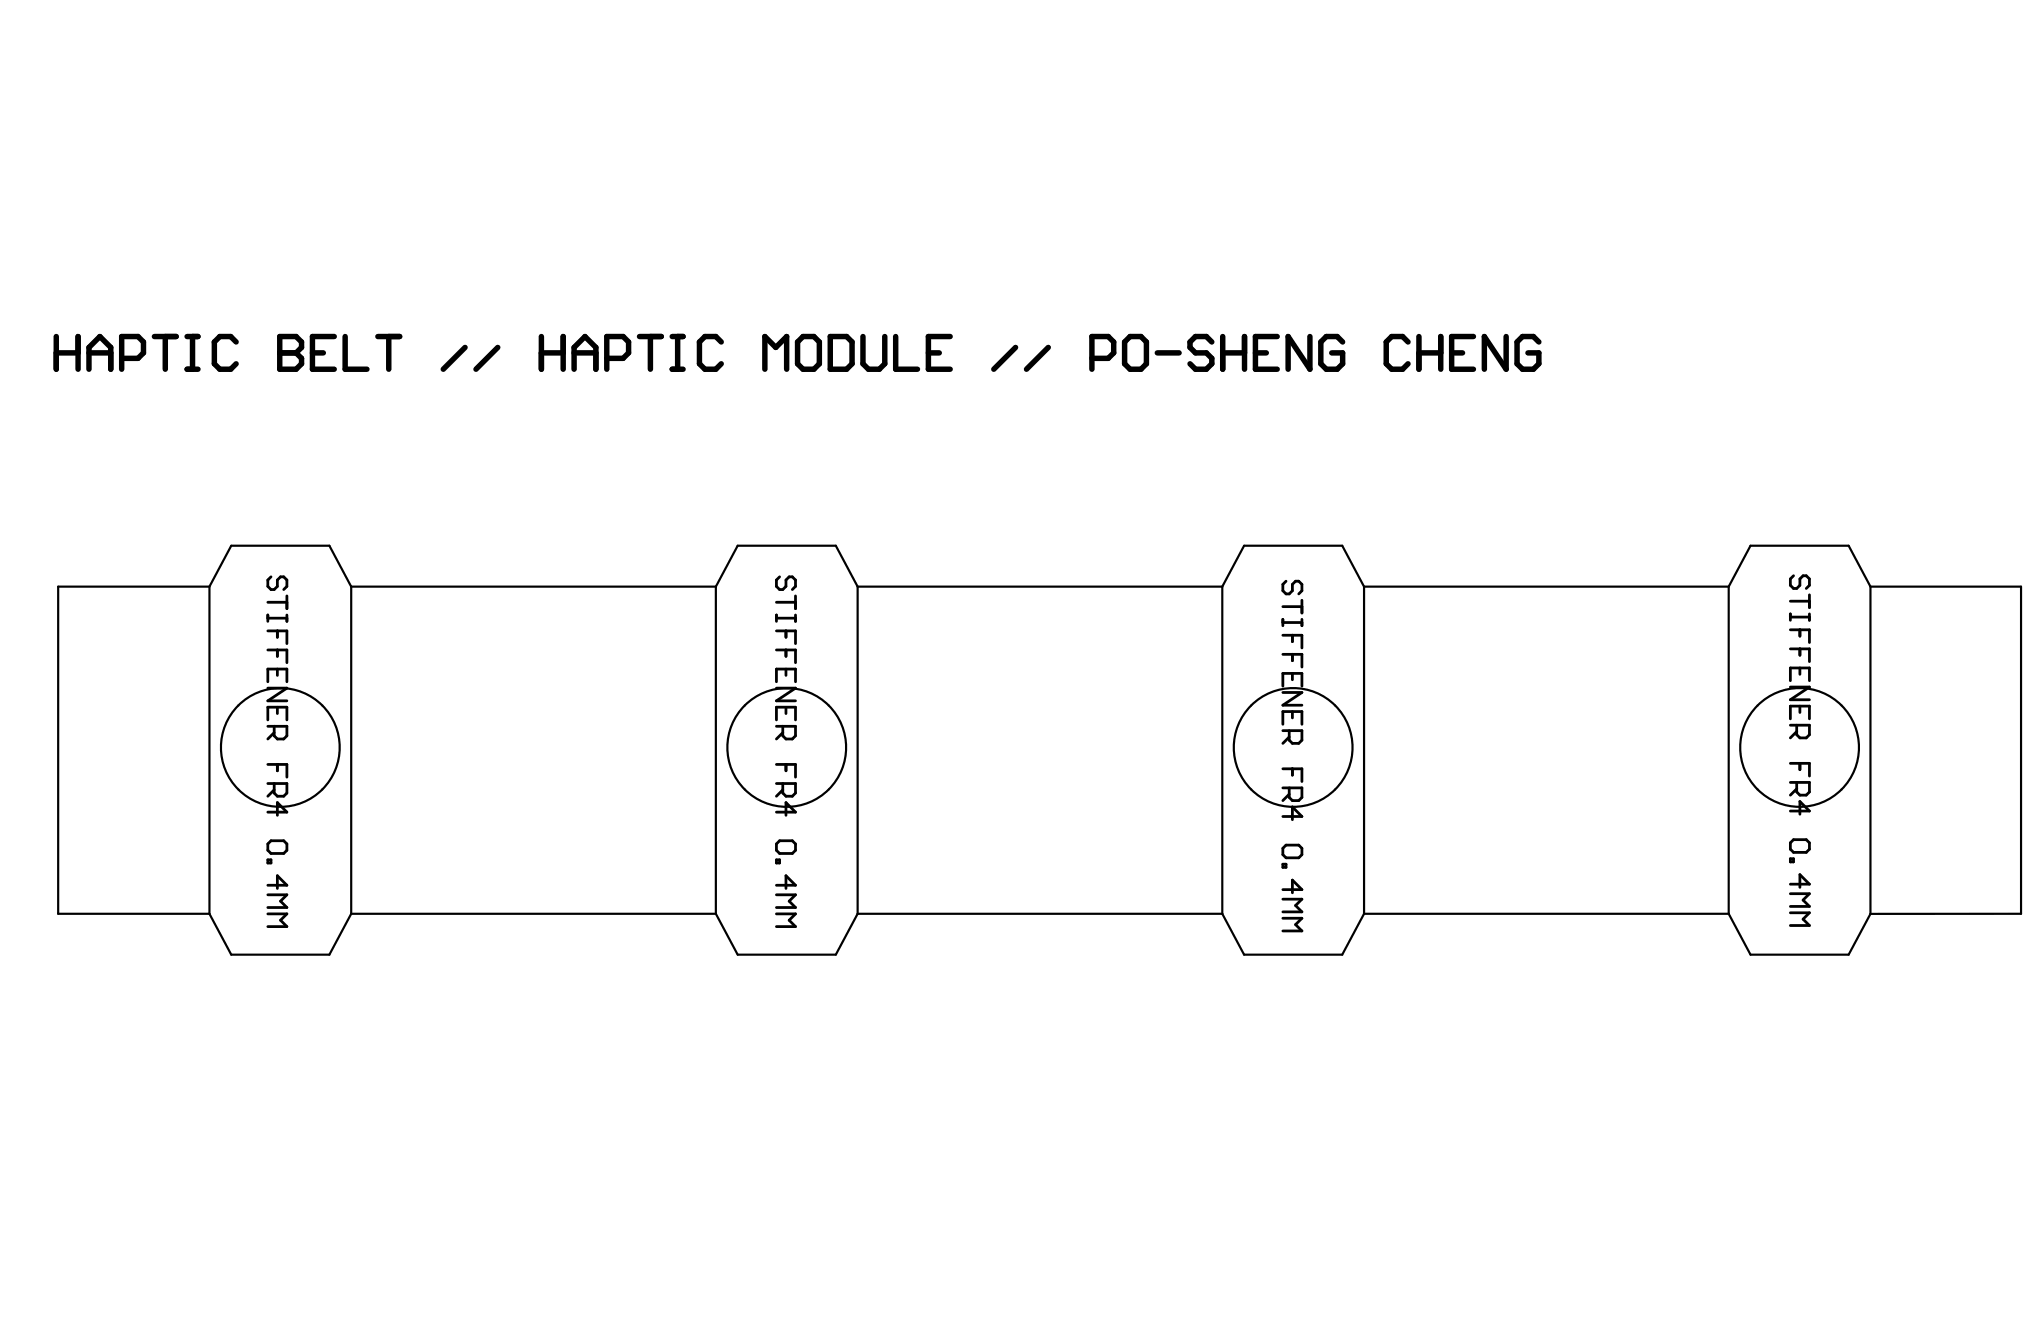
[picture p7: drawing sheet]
<svg xmlns="http://www.w3.org/2000/svg" width="431mm" height="279mm" viewBox="0 0 431 279" stroke-linecap="round" stroke-linejoin="round" font-family="sans-serif">
<g fill="none" stroke="#000" stroke-width=".46">
<path d="M44.3 124.2v69.2M44.3 124.2h-32v69.2h32M44.3 124.2l4.6-8.7h20.8l4.6 8.7M74.3 124.2v69.2M74.3 124.2h77.2M151.5 124.2v69.2M151.5 124.2l4.6-8.7h20.8l4.6 8.7M181.5 124.2v69.2M181.5 124.2h77.1M258.6 124.2v69.2M258.6 124.2l4.6-8.7h20.8l4.6 8.7M288.6 124.2v69.2"/>
<path d="M288.6 124.2h77.2M365.8 124.2v69.2M365.8 124.2l4.6-8.7h20.8l4.6 8.7M395.8 124.2v69.2M395.8 124.2h31.8v69.2h-31.8M44.3 193.4l4.6 8.7h20.8l4.6-8.7M74.3 193.4h77.2M151.5 193.4l4.6 8.7h20.8l4.6-8.7M181.5 193.4h77.1M258.6 193.4l4.6 8.7h20.8l4.6-8.7M288.6 193.4h77.2M365.8 193.4l4.6 8.7h20.8l4.6-8.7"/>
<circle cx="59.3" cy="158.2" r="12.6"/>
<circle cx="166.5" cy="158.2" r="12.6"/>
<circle cx="273.6" cy="158.2" r="12.6"/>
<circle cx="380.8" cy="158.2" r="12.6"/>
</g>
<g fill="none" stroke="#000" stroke-width="1.2">
<path d="M11.9 71.2v7M11.9 74.7h4.6M16.5 71.2v7M18.8 74.7h4.6M18.8 78.2v-4.7l2.3-2.3 2.3 2.3v4.7M25.7 75.8h3.5l1.2-1.1v-2.3l-1.2-1.2h-3.5v7M32.7 71.2h4.6M35 71.2v7M39.6 71.2h2.3M39.6 78.2h2.3M40.7 71.2v7M50 72.4l-1.2-1.2h-2.3l-1.1 1.2v4.6l1.1 1.2h2.3l1.2-1.2"/>
<path d="M59.2 74.7h3.5M59.2 71.2h3.5l1.1 1.2v1.1l-1.1 1.2 1.1 1.1v1.2l-1.1 1.2h-3.5zM66.1 74.7h2.3M70.7 71.2h-4.6v7h4.6M73 71.2v7h4.6M80 71.2h4.6M82.3 71.2v7M98.4 73.5l-4.6 4.7M105.3 73.5l-4.6 4.7M114.6 74.7h4.6M114.6 71.2v7M119.2 71.2v7"/>
<path d="M121.5 74.7h4.6M121.5 78.2v-4.7l2.3-2.3 2.3 2.3v4.7M128.4 75.8h3.5l1.1-1.1v-2.3l-1.1-1.2h-3.5v7M135.3 71.2h4.6M137.6 71.2v7M142.2 71.2h2.3M142.2 78.2h2.3M143.4 71.2v7M152.6 72.4l-1.1-1.2h-2.3l-1.2 1.2v4.6l1.2 1.2h2.3l1.1-1.2M161.8 78.2v-7l2.3 2.3 2.4-2.3v7M169.9 71.2h2.3l1.2 1.2v4.6l-1.2 1.2h-2.3l-1.1-1.2v-4.6zM175.7 71.2h3.4l1.2 1.2v4.6l-1.2 1.2h-3.4z"/>
<path d="M182.6 71.2v5.8l1.2 1.2h2.3l1.1-1.2v-5.8M189.5 71.2v7h4.6M196.4 74.7h2.4M201.1 71.2h-4.7v7h4.7M214.9 73.5l-4.6 4.7M221.8 73.5l-4.6 4.7M231 75.8h3.5l1.2-1.1v-2.3l-1.2-1.2h-3.5v7M239.1 71.2h2.3l1.2 1.2v4.6l-1.2 1.2h-2.3l-1.1-1.2v-4.6zM244.9 74.7h4.6M256.4 72.4l-1.1-1.2h-2.3l-1.2 1.2v1.1l1.2 1.2h2.3l1.1 1.1v1.2l-1.1 1.2h-2.3l-1.2-1.2M258.7 74.7h4.6M258.7 71.2v7"/>
<path d="M263.3 71.2v7M265.6 74.7h2.4M270.3 71.2h-4.7v7h4.7M277.2 71.2v7l-4.6-7v7M284.1 72.4l-1.2-1.2h-2.3l-1.1 1.2v4.6l1.1 1.2h2.3l1.2-1.2v-2.3h-2.3M297.9 72.4l-1.1-1.2h-2.3l-1.2 1.2v4.6l1.2 1.2h2.3l1.1-1.2M300.2 74.7h4.7M300.2 71.2v7M304.9 71.2v7M307.2 74.7h2.3M311.8 71.2h-4.6v7h4.6M318.7 71.2v7l-4.6-7v7"/>
<path d="M325.6 72.4l-1.1-1.2h-2.3l-1.2 1.2v4.6l1.2 1.2h2.3l1.1-1.2v-2.3h-2.3"/>
</g>
<circle cx="59.2" cy="74.7" r=".58" fill="#000"/>
<g fill="none" stroke="#000" stroke-width=".59">
<path d="M56.7 133.5h4v2.7M56.7 137.6h4v2.7M56.7 130.2v1.3M56.7 127.5h4M56.7 130.8h4M57.3 122.1l-.6 .7v1.3l.6 .7h.7l.7-.7v-1.3l.7-.7h.6l.7 .7v1.3l-.7 .7M58.7 133.5v1.4M58.7 137.6v1.3M60.7 126.1v2.7M60.7 130.2v1.3M164.3 127.5h4M164.3 130.8h4"/>
<path d="M164.3 133.5h4v2.7M164.3 137.6h4v2.7M164.3 130.2v1.3M165 122.1l-.7 .7v1.3l.7 .7h.6l.7-.7v-1.3l.7-.7h.7l.6 .7v1.3l-.6 .7M166.3 133.5v1.4M166.3 137.6v1.3M168.3 126.1v2.7M168.3 130.2v1.3M271.4 134.5h4.1v2.7M271.4 138.5h4.1v2.7M271.4 131.1v1.3M271.4 128.4h4.1"/>
<path d="M271.4 131.8h4.1M272.1 123l-.7 .7v1.3l.7 .7h.7l.7-.7v-1.3l.6-.7h.7l.7 .7v1.3l-.7 .7M273.5 134.5v1.3M273.5 138.5v1.3M275.5 127.1v2.7M275.5 131.1v1.3M378.8 133.3h4.1v2.7M378.8 137.3h4.1v2.7M378.8 129.9v1.4M378.8 127.3h4.1M378.8 130.6h4.1M379.5 121.9l-.7 .6v1.4l.7 .7h.7l.7-.7v-1.4l.6-.6h.7l.7 .6v1.4l-.7 .7"/>
<path d="M380.9 133.3v1.4M380.9 137.3v1.4M382.9 125.9v2.7M382.9 129.9v1.4M56.7 144.3v-2.7h4v2.7M56.7 152.4v-2.7h4v2.7M56.7 153.7h4v2l-.7 .7h-1.3l-.7-.7v-2M56.7 145.7h4l-4 2.6h4M58 155.1l-1.3 1.3M58.7 141.6v1.4M58.7 149.7v1.3M164.3 144.3v-2.7h4v2.7"/>
<path d="M164.3 145.7h4l-4 2.6h4M164.3 152.4v-2.7h4v2.7M164.3 153.7h4v2l-.6 .7h-1.4l-.7-.7v-2M165.6 155.1l-1.3 1.3M166.3 141.6v1.4M166.3 149.7v1.3M271.4 145.2v-2.7h4.1v2.7M271.4 153.3v-2.7h4.1v2.7M271.4 154.7h4.1v2l-.7 .6h-1.3l-.7-.6v-2M271.4 146.6h4.1l-4.1 2.7h4.1M272.8 156l-1.4 1.3M273.5 142.5v1.4"/>
<path d="M273.5 150.6v1.4M378.8 144.1v-2.7h4.1v2.7M378.8 152.2v-2.7h4.1v2.7M378.8 153.5h4.1v2l-.7 .7h-1.3l-.7-.7v-2M378.8 145.4h4.1l-4.1 2.7h4.1M380.2 154.8l-1.4 1.4M380.9 141.4v1.3M380.9 149.5v1.3M56.7 161.8h4v2.7M56.7 165.8h4v2.1l-.7 .6h-1.3l-.7-.6v-2.1M56.7 171.9h4l-2-2v2.7M57.3 178h2.7l.7 .6v1.4l-.7 .7h-2.7l-.6-.7v-1.4z"/>
<path d="M58 167.2l-1.3 1.3M58.7 161.8v1.4M164.3 161.8h4v2.7M164.3 165.8h4v2.1l-.6 .6h-1.4l-.7-.6v-2.1M164.3 171.9h4l-2-2v2.7M165 178h2.7l.6 .6v1.4l-.6 .7h-2.7l-.7-.7v-1.4zM165.6 167.2l-1.3 1.3M166.3 161.8v1.4M271.4 162.7h4.1v2.7M271.4 166.8h4.1v2l-.7 .7h-1.3l-.7-.7v-2M271.4 172.8h4.1l-2-2v2.7M272.1 178.9h2.7l.7 .7v1.3l-.7 .7h-2.7l-.7-.7v-1.3z"/>
<path d="M272.8 168.1l-1.4 1.4M273.5 162.7v1.4M378.8 161.6h4.1v2.7M378.8 165.6h4.1v2l-.7 .7h-1.3l-.7-.7v-2M378.8 171.7h4.1l-2-2v2.6M379.5 177.7h2.7l.7 .7v1.3l-.7 .7h-2.7l-.7-.7v-1.3zM380.2 167l-1.4 1.3M380.9 161.6v1.3M56.7 187.4h4l-2-2v2.7M56.7 182h.6v.7h-.6zM56.7 189.4h4l-1.3 1.3 1.3 1.4h-4M56.7 193.4h4l-1.3 1.4 1.3 1.3h-4"/>
<path d="M164.3 182h.7v.7h-.7zM164.3 187.4h4l-2-2v2.7M164.3 189.4h4l-1.3 1.3 1.3 1.4h-4M164.3 193.4h4l-1.3 1.4 1.3 1.3h-4M271.4 188.3h4.1l-2-2v2.7M271.4 182.9h.7v.7h-.7zM271.4 190.3h4.1l-1.4 1.4 1.4 1.3h-4.1M271.4 194.4h4.1l-1.4 1.3 1.4 1.4h-4.1M378.8 187.2h4.1l-2-2.1v2.7M378.8 181.8h.7v.6h-.7zM378.8 189.2h4.1l-1.4 1.3 1.4 1.4h-4.1M378.8 193.2h4.1l-1.4 1.4 1.4 1.3h-4.1"/>
</g>
</svg>
